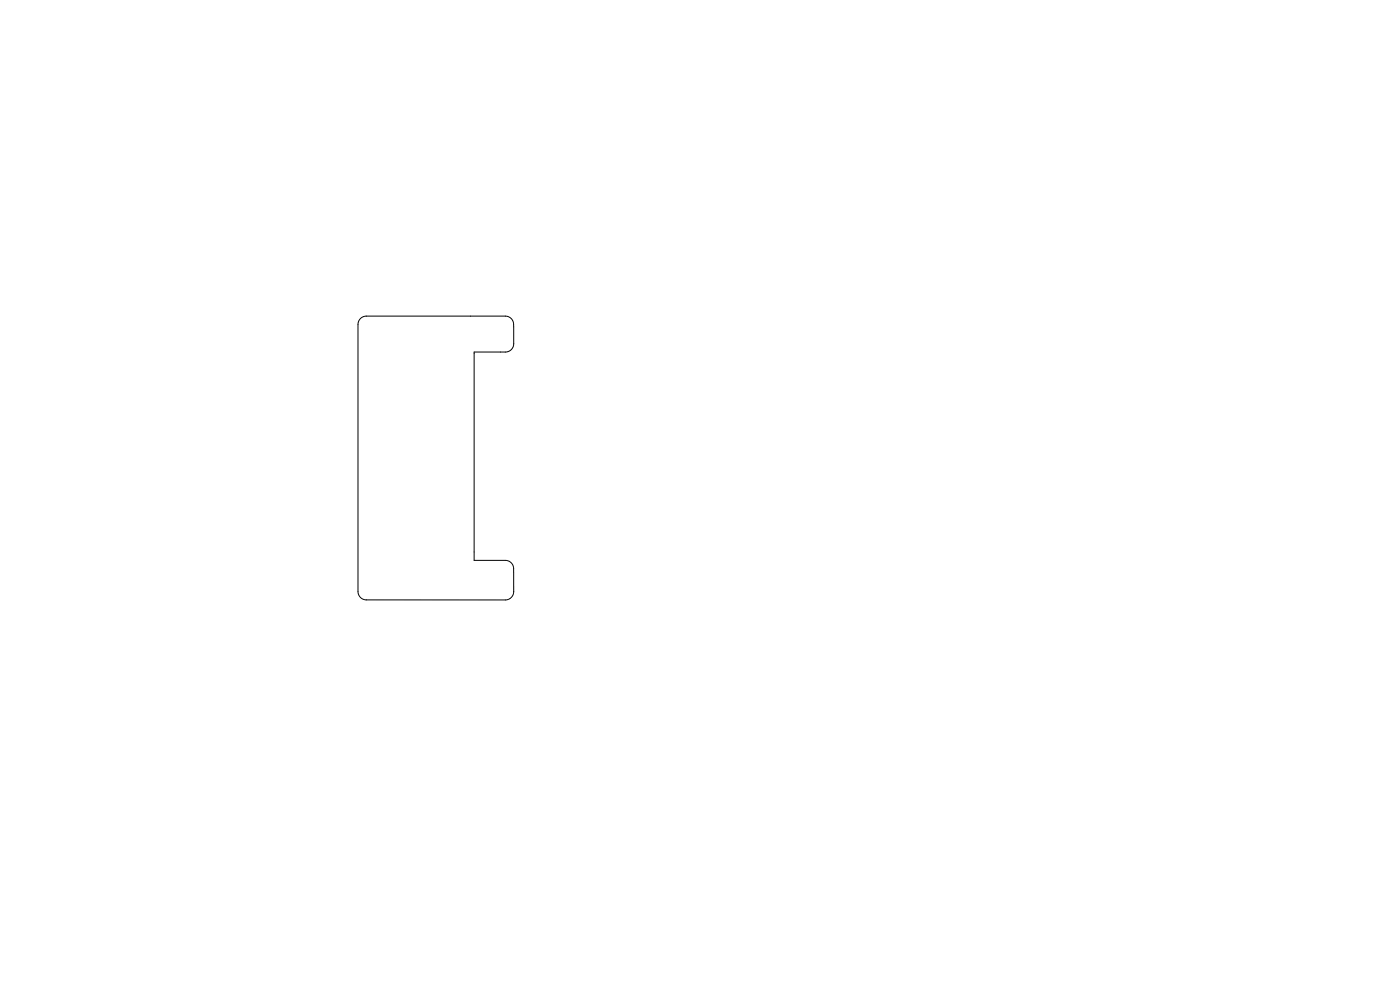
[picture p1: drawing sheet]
<svg xmlns="http://www.w3.org/2000/svg" width="297mm" height="210mm" viewBox="0 0 297 210" stroke-linecap="round" stroke-linejoin="round" font-family="sans-serif">
<path d="M76.5 67.6l.6-.4 .6-.1h29.5a1.75 1.75 0 0 1 1.8 1.7v4.1a1.76 1.76 0 0 1-1.8 1.8h-6.6v44.2h6.6a1.77 1.77 0 0 1 1.8 1.7v4.9a1.78 1.78 0 0 1-1.8 1.8h-29.5a1.78 1.78 0 0 1-1.8-1.8v-56.7l.2-.6z" fill="none" stroke="#000" stroke-width=".21"/>
</svg>
